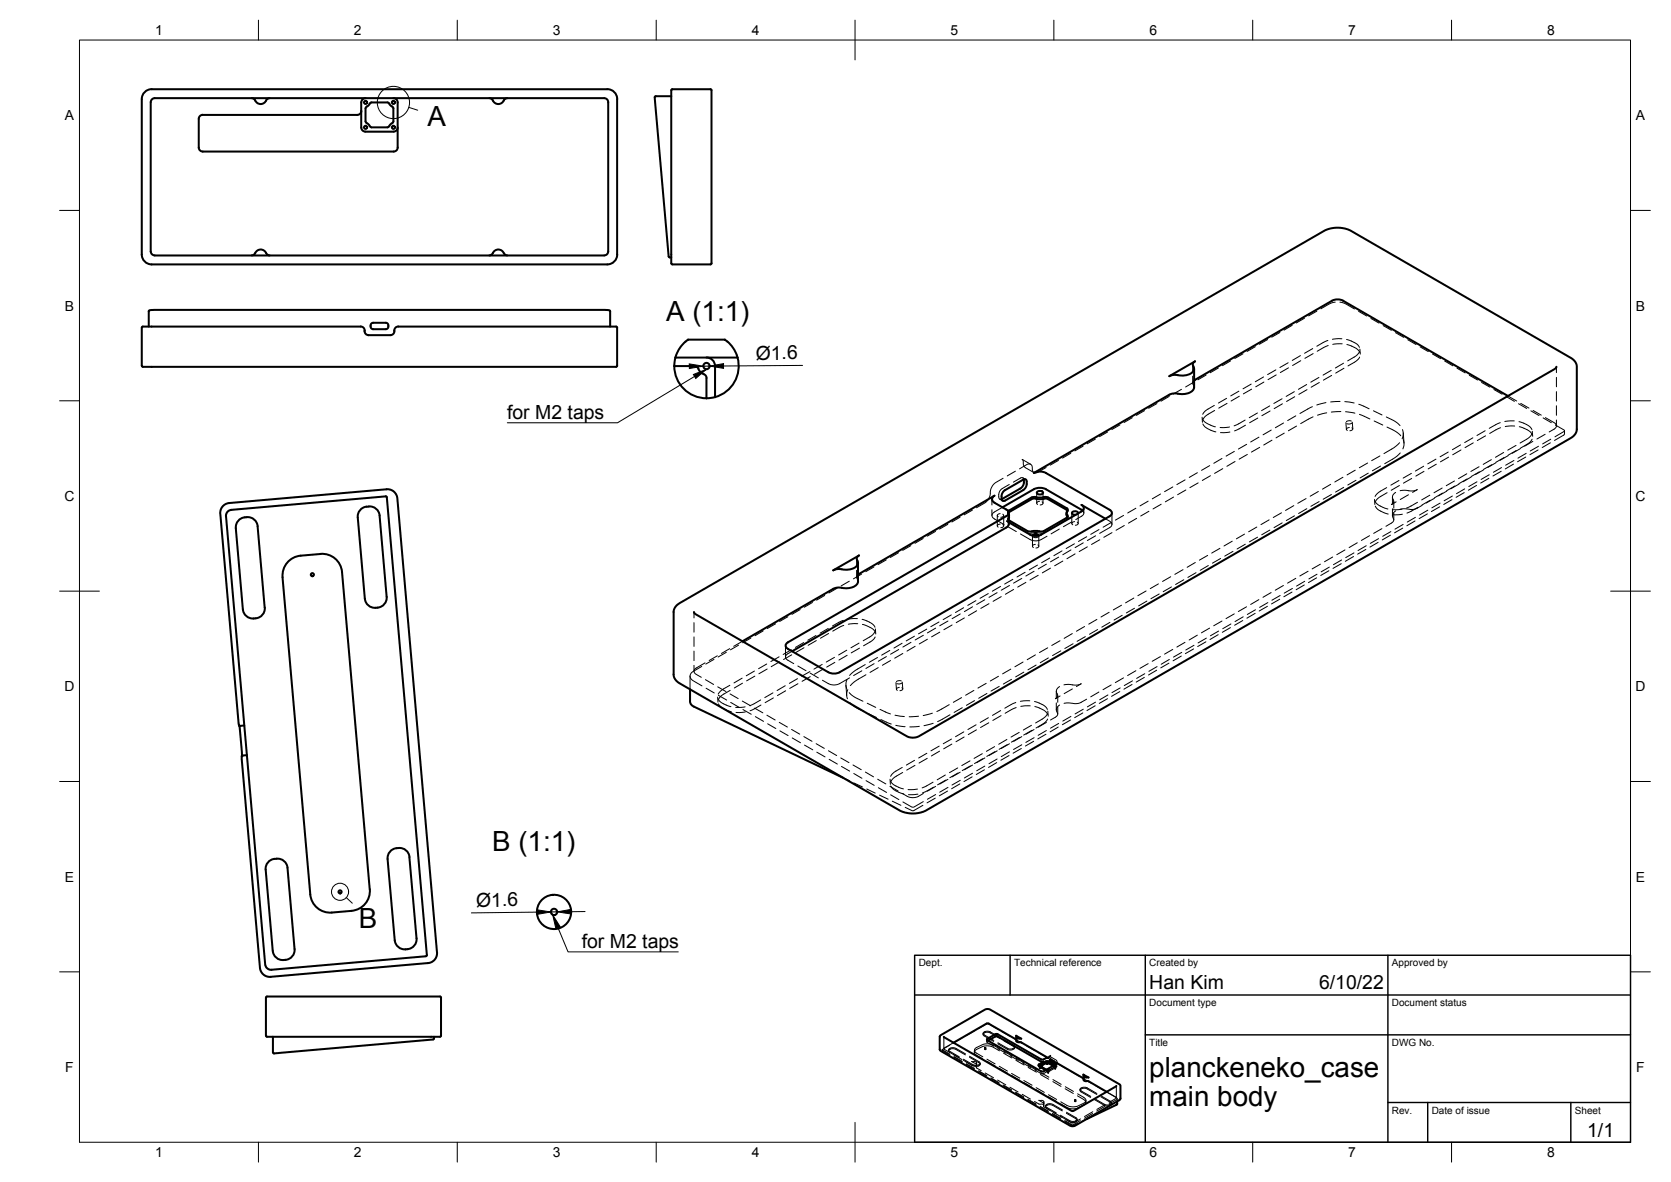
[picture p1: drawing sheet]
<svg xmlns="http://www.w3.org/2000/svg" width="420mm" height="297mm" viewBox="0 0 420 297" stroke-linecap="round" stroke-linejoin="round" font-family="sans-serif">
<defs><g id="words">
<g font-size="7">
<text x="107.5" y="31.7">A</text>
<text x="167.5" y="80.7">A (1:1)</text>
<text x="123.7" y="213.9">B (1:1)</text>
<text x="90.2" y="233.2">B</text>
<text x="289" y="270.6">planckeneko_case</text>
<text x="289" y="278.1">main body</text>
</g>
<g font-size="4.9">
<text x="190" y="90.4">Ø1.6</text>
<text x="127.5" y="105.3">for M2 taps</text>
<text x="119.7" y="227.9" transform="rotate(-1 119.7 227.9)">Ø1.6</text>
<text x="146.3" y="238.2">for M2 taps</text>
<text x="289" y="248.5">Han Kim</text>
<text x="331.7" y="248.5">6/10/22</text>
<text x="399.1" y="285.7">1/1</text>
</g>
<g font-size="3.5">
<text x="39" y="8.8">1</text>
<text x="89" y="8.8">2</text>
<text x="139" y="8.8">3</text>
<text x="189" y="8.8">4</text>
<text x="239" y="8.8">5</text>
<text x="289" y="8.8">6</text>
<text x="339" y="8.8">7</text>
<text x="389" y="8.8">8</text>
<text x="16.3" y="30.2">A</text>
<text x="411.3" y="30.2">A</text>
<text x="16.3" y="78">B</text>
<text x="411.3" y="78">B</text>
<text x="16.2" y="125.9">C</text>
<text x="411.2" y="125.9">C</text>
<text x="16.2" y="173.7">D</text>
<text x="411.2" y="173.7">D</text>
<text x="16.3" y="221.6">E</text>
<text x="411.3" y="221.6">E</text>
<text x="16.4" y="269.4">F</text>
<text x="411.4" y="269.4">F</text>
<text x="39" y="290.8">1</text>
<text x="89" y="290.8">2</text>
<text x="139" y="290.8">3</text>
<text x="189" y="290.8">4</text>
<text x="239" y="290.8">5</text>
<text x="289" y="290.8">6</text>
<text x="339" y="290.8">7</text>
<text x="389" y="290.8">8</text>
</g>
<g font-size="2.5">
<text x="231" y="242.9">Dept.</text>
<text x="255" y="242.9">Technical reference</text>
<text x="289" y="242.9">Created by</text>
<text x="350" y="242.9">Approved by</text>
<text x="289" y="252.8">Document type</text>
<text x="350" y="252.8">Document status</text>
<text x="289" y="262.9">Title</text>
<text x="350" y="262.9">DWG No.</text>
<text x="350" y="279.9">Rev.</text>
<text x="360" y="279.9">Date of issue</text>
<text x="396" y="279.9">Sheet</text>
</g>
</g></defs>
<!-- layer: Hidden -->
<g fill="none" stroke="#000" stroke-width=".25">
<path d="M328 80l-2.1 1.2M331.1 78.2l-2.1 1.2M335.7 75.9l-1.1 .3-2.5 1.4M336.9 75.9l1.2 .3 2.5 1.4M341.6 78.2l2.1 1.2M294 99.6l-2.1 1.2M297.1 97.8l-2.1 1.2M299.9 91.6v1.8M299.9 94.5v1.8M300.2 96l-2.1 1.2M300.2 95.6l-.3 .7 .3 1M303.3 94.3l-2.1 1.1"/>
<path d="M306.3 92.5l-2 1.2M309.4 90.7l-2 1.2M311.5 98.3l-2 1.2M311.6 99.6l-2.1 1.2M312.5 88.9l-2 1.2M314.6 96.5l-2.1 1.2M314.7 97.8l-2.1 1.2M315.6 87.1l-2 1.2M317.7 94.7l-2.1 1.2M317.8 96l-2.1 1.2M318.7 85.3l-2 1.2M320.8 92.9l-2.1 1.2"/>
<path d="M320.9 94.2l-2.1 1.2M321.8 83.6l-2 1.1M323.9 91.2l-2.1 1.2M324 92.4l-2.1 1.2M324.9 81.8l-2 1.2M325.5 98.4l-2.1 1.2M325.5 99.7l-2 1.2M327 89.4l-2.1 1.2M327.1 90.6l-2.1 1.2M328.5 96.6l-2 1.2M328.6 97.9l-2 1.2M330.1 87.6l-2.1 1.2"/>
<path d="M330.2 88.9l-2.1 1.2M331.6 94.9l-2 1.1M331.7 96.1l-2 1.2M333.9 85.6l-2.8 1.4M334 86.8l-2.8 1.5M334.7 93.1l-2 1.2M334.8 94.3l-2 1.2M337.4 85.1l-2.4 .2M337.5 86.4l-2.4 .1M337.8 91.3l-2 1.2M337.9 92.5l-2 1.3M338.6 85.3a5.1 5.1 0 0 1 3.2 2"/>
<path d="M338.7 86.6a5.2 5.2 0 0 1 3.2 2M341.8 88.5l-.9 1-2 1.2M341.9 89.7l-.9 1.1-2.1 1.2M341.9 87.7l.1 1.3M344.7 80l2.1 1.2M347.8 81.8l2.1 1.2M350.9 83.6l2.1 1.2M354 85.4l2 1.2M357.1 87.2l2 1.2M360.2 88.9l2 1.2M363.3 90.7l2 1.2M366.4 92.5l2 1.2"/>
<path d="M369.4 94.3l2.1 1.2M372.5 96.1l2.1 1.2M375.6 97.9l2.1 1.2M378.7 99.7l2.1 1.2M379.2 99.5l2.2 1.3M391.4 92.2v1.4M391.4 94.8v2.4M391.4 98.4v2.4M255.3 118.4l-2 1.2M259.1 116.7l-2.1-1.2 .2 .2 .1 1 .3 .6 2.4 1.5M263 117.5l-2 1.2a.92 .92 0 0 1-1.1 0 .92 .92 0 0 1-.3-1.1 .87 .87 0 0 0-.5-.9 .87 .87 0 0 0-1 .1l-1.8 1M266.1 115.7l-2 1.2"/>
<path d="M269.2 113.9l-2 1.2M272.3 112.1l-2 1.2M275.4 110.3l-2.1 1.2M278.5 108.5l-2 1.2M281.6 106.8l-2.1 1.2M284.7 105l-2.1 1.2M287.8 103.2l-2.1 1.2M290.9 101.4l-2.1 1.2M301.1 118.8l-2.1 1.2M302.3 104.8v1.3M302.4 105.3a4.5 4.5 0 0 0 3.2 2M302.5 106.5a4.5 4.5 0 0 0 3.2 2"/>
<path d="M304.2 117l-2.1 1.2M304.4 119.6l-2.1 1.1M305.3 101.9l-2 1.2-.9 1M305.4 103.2l-2.3 1.4-.6 .8M307.3 115.2l-2.1 1.2M307.4 117.8l-2 1.2M308.4 100.1l-2 1.2M308.5 101.4l-2 1.2M309.2 107.3l-2.4 .1M309.2 108.6l-2.3 .1M310.4 113.4l-2.1 1.2M310.5 116l-2 1.2"/>
<path d="M313.1 105.6l-2.8 1.4M313.2 106.9l-2.8 1.4M313.5 111.7l-2.1 1.1M313.6 114.2l-2 1.2M316.2 103.8l-2.1 1.2M316.3 105.1l-2.1 1.1M316.5 109.9l-2 1.2M316.7 112.4l-2 1.2M319.3 102l-2.1 1.2M319.4 103.3l-2.1 1.2M319.6 108.1l-2 1.2M319.8 110.6l-2 1.2"/>
<path d="M322.4 100.2l-2.1 1.2M322.5 101.5l-2.1 1.2M322.7 106.3l-2 1.2M322.9 108.8l-2.1 1.2M325.8 104.5l-2 1.2M326 107.1l-2 1.2M330 102.2l-3.1 1.7M330.2 104.8l-3.2 1.7M333.4 101.2l-2.3 .6M333.6 103.7l-2.3 .6M337 100.9l-2.4 .1M337.1 103.4l-2.3 .2"/>
<path d="M337.7 119.9l-2.1 1.2M338.1 100.9l2.4 .4M338.3 103.5l2.4 .3M338.4 106.2l.1 1.7M339.3 107.4l-.4 .1a.34 .34 0 0 0-.4 .3 .34 .34 0 0 0 .3 .4M339.8 105.8l-.5-.1-.8 .3M339.9 106.3l-.6 .3-.7-.1M339.9 107.5a.4 .4 0 0 1 .2 .5 .4 .4 0 0 1-.5 .2l-.2 .1M340 106.1l.1 1.7M340.8 118.2l-2.1 1.1M341.7 101.6l2.6 1.1M341.8 104.1l2.6 1.2"/>
<path d="M343.9 116.4l-2.1 1.1M344 118.9l-2 1.2M345.3 103.2l2.2 1.1M345.5 105.8l2.2 1M347 114.6l-2.1 1.2M347.1 117.1l-2 1.2M348.6 104.8l1.9 .9 1.5 1.2M348.7 107.3l2 1 1.5 1.2M351.9 111.3l-1.4 1.2-2.5 1.5M352.1 113.8l-1.4 1.2-2.5 1.5M352.6 108l.2 1-.2 1.3M352.8 110.5l.2 1.1-.3 1.2"/>
<path d="M352.8 108.8l.2 2.5M354.9 119l-2.1 1.1M358 117.2l-2.1 1.2M358.1 118.5l-2.1 1.1M361.1 115.4l-2.1 1.2M361.1 116.7l-2 1.1M364.2 113.6l-2.1 1.2M364.2 114.9l-2 1.2M367.2 111.8l-2 1.2M367.3 113.1l-2 1.2M368.8 119.1l-2.1 1.2M370 119.9l-2.1 1.2"/>
<path d="M370.3 110l-2 1.2M370.4 111.3l-2 1.2M371.9 117.3l-2.1 1.2M372 118.6l-2.1 1.1M373 118.1l-2 1.2M373.4 108.3l-2 1.1M373.5 109.5l-2 1.2M374.5 119.3l-2.1 1.2M375 115.5l-2.1 1.2M375.1 116.8l-2.1 1.2M376.1 116.3l-2 1.2M377.2 106.2l-2.7 1.4"/>
<path d="M377.3 107.5l-2.7 1.4M377.5 118.4l-2.1 1.2M377.5 117.5l-2 1.2M378.1 113.7l-2.1 1.2M378.2 115l-2.1 1.2M379.2 114.5l-2 1.2M380.6 116.6l-2.1 1.2M380.7 115.7l-2.1 1.2M380.7 105.8l-2.3 .1M380.9 107.1l-2.4 .1M381.2 111.9l-2.1 1.2M381.3 113.2l-2.1 1.2"/>
<path d="M381.8 101.5l2.1 1.1M381.9 106a5 5 0 0 1 3.3 2M382 107.2a5 5 0 0 1 3.3 2M382.3 112.7l-2 1.2M382.4 101.4l2.1 1.2M383.6 114.9l-2 1.1M383.8 113.9l-2.1 1.2M384.9 103.2l2.1 1.2M385.1 109.1l-.9 1.1-2 1.1M385.2 110.4l-.5 .8-2.4 1.4M385.3 108.4l.1 1.3M385.4 110.9l-2.1 1.2"/>
<path d="M385.5 103.2l2 1.1M386.7 113.1l-2 1.2M386.8 112.1l-2 1.2M388 105l2.1 1.2M388.5 109.1l-2.1 1.2M388.6 105l2.2 1.2a.87 .87 0 0 1 .6 .8 .87 .87 0 0 1-.6 .9l-1.3 .6M389.8 111.3l-2 1.2M389.9 110.4l-2 1.2M391.1 106.8l2.3 1.5-2.4 1.5M391.4 102v2.4M391.4 105.5v1.5M393.4 108.3l-.2 1-2.3 1.4"/>
<path d="M225.9 138.9l-2 1.2M229 137.1l-2 1.2M232.1 135.3l-2 1.2M235.2 133.5l-2 1.2M238.3 131.8l-2.1 1.2M241.4 130l-2.1 1.2M244.5 128.2l-2.1 1.2M249.4 125.5v1.4M249.4 128.1v1.4M250.8 129.5v2.7M251.4 125.4l.7 .5M251.5 129.1h-.2a.41 .41 0 0 0-.5 .3 .41 .41 0 0 0 .2 .5"/>
<path d="M251.5 131.7h-.2a.4 .4 0 0 0-.5 .3 .4 .4 0 0 0 .2 .5M252.1 127.5l-2.1 1.2a.93 .93 0 0 0-.6 .8 .93 .93 0 0 0 .6 .9l2.5 1.4M252.1 129.2a.46 .46 0 0 1 .2 .6 .46 .46 0 0 1-.6 .2M252.1 131.8a.46 .46 0 0 1 .2 .6 .46 .46 0 0 1-.6 .2M252.2 120.2l-1.8 1a3.6 3.6 0 0 0-1.5 3.4l-.4 .9-.7 .7-2.3 1.4M252.4 129.5v2.7M253.4 128.7v.4M253.4 130.4v.4M253.5 128.5l-.1 .3 .2 .4M253.5 132.4l2 1.2M253.6 128.8a.6 .6 0 0 0 .1 1v.1M253.6 129.9a.48 .48 0 0 0 0 .8"/>
<path d="M253.6 131.3l-.6-.4 .6 .8M253.6 130.3a.49 .49 0 0 0-.2 .4 .49 .49 0 0 0 .3 .5l1.8 1M253.8 121.8l-2.1 1.2a2.23 2.23 0 0 0-.5 2.2l.2 .3h.4M256.6 134.2l2.4 1.4a3.1 3.1 0 0 0 2.8 0l1.5-.8M257.2 120.1l.7 .4M257.4 120.5a.51 .51 0 0 0-.3-.5 .51 .51 0 0 0-.5 .1l-1.8 1.1M259.6 134.6a.87 .87 0 0 0 .8 .5 .87 .87 0 0 0 .8-.5M259.6 134.6v2.7M260.3 136.8h-.2a.41 .41 0 0 0-.5 .3 .41 .41 0 0 0 .2 .5M260.7 123.8v2.6M261 136.9a.46 .46 0 0 1 .1 .7 .46 .46 0 0 1-.6 .1M261.2 134.6v2.7"/>
<path d="M261.4 126l-.4 .1a.36 .36 0 0 0-.3 .2 .36 .36 0 0 0 .2 .5M262 126.1a.46 .46 0 0 1 .2 .6 .46 .46 0 0 1-.7 .2M262.3 123.8v2.6M264.8 132.5l-2.7 1.5-1.5-.2-1.9 .2-2.2-1.2M266.4 133l-2.1 1.2M267 138.4l-2 1.2M268.4 129.9l-.1 .6-2.4 1.4M268.4 128.3l.1 .3-.3 .7M268.5 128.1v.4M268.5 129.7v.4M269.3 138.2l-2.1 1.2M269.5 131.2l-2.1 1.2"/>
<path d="M269.5 128.9v2.6M270.2 136.7l-2.1 1.1M270.2 131.1h-.2a.41 .41 0 0 0-.4 .3 .41 .41 0 0 0 .1 .5M270.3 139.2l-2 1.2M270.9 131.2a.46 .46 0 0 1 .1 .6 .46 .46 0 0 1-.6 .2M271.1 129l-.7 .4M271.1 128.9v2.6M272.2 128.3l.3 .7-.1 .4-1.9 1.2M272.4 136.4l-2.1 1.2M272.5 127.7v1.2M273.2 134.9l-2 1.2M273.4 137.4l-2 1.2"/>
<path d="M275.5 134.6l-2.1 1.2M276.3 133.1l-2 1.2M276.5 135.6l-2.1 1.2M277.9 130.4a2.67 2.67 0 0 1 1.6 1.2v.4l-.2 .4-2.8 1.6M279.4 131.3l-2 1.2M279.6 128.9v2.9M279.6 133.8l-2.1 1.2M282.5 129.5l-2 1.2M282.7 132.1l-2.1 1.2M285.6 127.7l-2.1 1.2M285.8 130.3l-2.1 1.2M288.7 125.9l-2.1 1.2"/>
<path d="M288.9 128.5l-2.1 1.2M291.8 124.1l-2.1 1.3M292 126.7l-2.1 1.2M294.9 122.4l-2.1 1.2M295.1 124.9l-2.1 1.2M298 120.6l-2.1 1.2M298.2 123.1l-2.1 1.2M301.3 121.4l-2.1 1.1M303.7 139.6l-2.1 1.2M306.7 137.8l-2 1.2M309.8 136l-2 1.2M310 138.6l-2 1.1"/>
<path d="M312.9 134.2l-2 1.2M313.1 136.8l-2.1 1.2M316 132.4l-2 1.2M316.2 135l-2 1.2M319.1 130.6l-2 1.2M319.3 133.2l-2.1 1.2M322.2 128.9l-2.1 1.2M322.4 131.4l-2.1 1.2M325.3 127.1l-2.1 1.2M325.5 129.6l-2.1 1.2M328.4 125.3l-2.1 1.2M328.6 127.8l-2.1 1.2"/>
<path d="M331.5 123.5l-2.1 1.2M331.7 126.1l-2.1 1.1M334.6 121.7l-2.1 1.2M334.8 124.3l-2.1 1.2M335.1 140l-2.1 1.2M337.9 122.5l-2.1 1.2M338.2 138.2l-2.1 1.2M340.3 139.9l-2 1.2M340.4 138.9l-2 1.2M341 120.7l-2.1 1.2M341.3 136.4l-2.1 1.2M343.4 138.1l-2 1.2"/>
<path d="M343.5 137.1l-2 1.3M344.4 134.6l-2.1 1.2M345.6 125.5l.1 1.3M345.7 125.9a4.5 4.5 0 0 0 3.3 2M345.8 127.2a4.5 4.5 0 0 0 3.3 2M346.5 136.3l-2 1.2M346.6 135.4l-2 1.2M347.5 132.8l-2.1 1.2M348.7 122.5l-2 1.2-.9 1.1M348.8 123.8l-2 1.2-.9 1M349.6 134.5l-2 1.2M349.7 133.6l-2 1.2"/>
<path d="M350.1 124.9v1.8M350.1 127.9v1.7M350.5 126v1.7M350.5 128.9v1.7M350.9 123.7a1.44 1.44 0 0 0-.4 2.3l-.2 .4-.4 .4 1.1-.7M350.9 128.4a1.45 1.45 0 0 0-.4 2.2l-.4 .7-1.6 1M351.8 120.7l-2.1 1.2M351.9 122l-2.1 1.2M352 123.3l1.2-.1a4.5 4.5 0 0 0 3.1-.2l-1.1 .7M352.5 128l-2.4 .1M352.6 129.2l-2.4 .2M352.7 132.7l-2.1 1.2"/>
<path d="M352.8 131.8l-2 1.2M354.1 124.3l-2 1.2M355 120.2l-2.1 1.2M355.8 130.9l-2.1 1.2M355.9 130l-2.1 1.2M356.4 126.2l-2.7 1.5M356.5 127.5l-2.7 1.4M357.6 127l-1.3 .7a4.5 4.5 0 0 1-3.1 .2l-1.2 .1M358.9 129.1l-2.1 1.2M359 128.2l-2.1 1.2M359.5 124.4l-2 1.2M359.6 125.7l-2.1 1.2"/>
<path d="M360.7 125.2l-2.1 1.2M362 127.4l-2.1 1.2M362.1 126.4l-2.1 1.2M362.6 122.6l-2 1.2M362.7 123.9l-2 1.2M363.8 123.4l-2.1 1.2M365.1 125.6l-2.1 1.2M365.2 124.7l-2.1 1.1M365.7 120.9l-2.1 1.2M365.8 122.1l-2.1 1.2M366.9 121.7l-2.1 1.1M368.2 123.8l-2.1 1.2"/>
<path d="M368.3 122.9l-2.1 1.2M368.9 120.4l-2.1 1.1M371.3 122l-2.1 1.2M371.4 121.1l-2.1 1.2M374.4 120.2l-2.1 1.2M174.5 153.8v1.5M174.5 156.5v2.4M191.9 158.5l-2.1 1.3M195 156.8l-2.1 1.2M198.1 155l-2.1 1.2M201.2 153.2l-2.1 1.2M204.3 151.4l-2.1 1.2"/>
<path d="M205.2 159.7l-2.1 1.2M207.4 149.6l-2.1 1.2M208.3 157.9l-2.1 1.2M208.3 159.2l-2 1.2M210.5 147.8l-2.1 1.2M212.1 155.9l-2.8 1.4M212.2 157.2l-2.8 1.4M213.6 146.1l-2.1 1.1M215.4 140.4v1.7M215.4 143.3v1.8M215.6 155.5l-2.4 .1M215.7 156.7l-2.4 .2"/>
<path d="M215.7 144.4l-.3 .6 .3 1.1M216.7 144.3l-2.1 1.2M216.8 155.6a5 5 0 0 1 3.2 2M216.9 156.9a5.2 5.2 0 0 1 3.2 2M219.8 142.5l-2.1 1.2M220 158.8l-.9 1-2.1 1.2M220.1 158.1l.1 1.2M222.8 140.7l-2 1.2M229.9 159.9l-2 1.2M232.2 159.6l-2.1 1.2M233 158.1l-2.1 1.2M235.3 157.8l-2.1 1.3"/>
<path d="M236.1 156.3l-2.1 1.2M236.3 158.9l-2.1 1.1M238.4 156.1l-2.1 1.2M239.2 154.5l-2 1.2M239.4 157.1l-2.1 1.1M241.4 154.3l-2 1.2M242.3 152.7l-2.1 1.2M242.5 155.3l-2.1 1.2M244.5 152.5l-2 1.2M245.4 150.9l-2.1 1.2M245.6 153.5l-2.1 1.2M247.6 150.7l-2 1.2"/>
<path d="M248.5 149.2l-2.1 1.2M248.7 151.7l-2.1 1.2M250.7 148.9l-2 1.2M251.6 147.4l-2.1 1.2M251.8 149.9l-2.1 1.2M253.8 147.1l-2 1.2M254.7 145.6l-2.1 1.2M254.9 148.1l-2.1 1.2M256.9 145.4l-2.1 1.1M257.8 143.8l-2.1 1.2M258 146.4l-2.1 1.1M260 143.6l-2.1 1.2"/>
<path d="M260.9 142l-2.1 1.2M261 144.6l-2 1.2M263.1 141.8l-2.1 1.2M263.9 140.2l-2 1.2M264.1 142.8l-2 1.2M266.2 140l-2.1 1.2M267.2 141l-2 1.2M269.6 159.2l-2 1.2M272.7 157.4l-2 1.2M272.9 160l-2.1 1.2M275.8 155.7l-2.1 1.2M276 158.2l-2.1 1.2"/>
<path d="M278.9 153.9l-2.1 1.2M279.1 156.4l-2.1 1.2M282 152.1l-2.1 1.2M282.2 154.6l-2.1 1.2M285.1 150.3l-2.1 1.2M285.3 152.9l-2.1 1.1M288.2 148.5l-2.1 1.2M288.4 151.1l-2.1 1.2M291.3 146.7l-2.1 1.2M291.5 149.3l-2.1 1.2M294.4 144.9l-2.1 1.2M294.6 147.5l-2.1 1.2"/>
<path d="M297.5 143.2l-2.1 1.1M297.6 145.7l-2 1.2M300.5 141.4l-2 1.2M300.7 143.9l-2 1.2M301.1 159.6l-2.1 1.2M303.8 142.1l-2 1.2M304.1 157.8l-2 1.2M306.3 159.5l-2.1 1.2M306.4 158.6l-2 1.2M306.9 140.3l-2 1.2M307.3 156.1l-2.1 1.2M309.4 157.7l-2.1 1.2"/>
<path d="M309.5 156.8l-2.1 1.2M310.3 154.3l-2 1.2M312.5 155.9l-2.1 1.2M312.6 155l-2.1 1.2M313.4 152.5l-2 1.2M315.6 154.1l-2.1 1.2M315.7 153.2l-2.1 1.2M316.5 150.7l-2 1.2M318.7 152.4l-2.1 1.2M318.8 151.4l-2.1 1.2M319.6 148.9l-2 1.2M321.8 150.6l-2.1 1.2"/>
<path d="M321.9 149.7l-2.1 1.1M322.7 147.1l-2 1.2M324.9 148.8l-2.1 1.2M325 147.9l-2.1 1.2M325.8 145.3l-2.1 1.2M328 147l-2.1 1.2M328.1 146.1l-2.1 1.2M328.9 143.6l-2.1 1.1M331 145.2l-2 1.2M331.2 144.3l-2.1 1.2M332 141.8l-2.1 1.2M334.1 143.4l-2 1.2"/>
<path d="M334.2 142.5l-2 1.2M337.2 141.7l-2 1.1M337.3 140.7l-2 1.2M173.5 169.9v3.3M174.5 160v2.4M174.5 163.6v2.4M174.5 167.2v1.5M176.4 167.5l-2 1.2a1.29 1.29 0 0 0-.9 1.2 1.29 1.29 0 0 0 .9 1.2l2.1 1.3M177.3 166.6l-2.2 1.3a.85 .85 0 0 0-.6 .8 .85 .85 0 0 0 .6 .8l1.2 .7M177.4 170.8l2 1.2M177.5 173l2.1 1.1M179.5 165.7l-2 1.2"/>
<path d="M180.4 164.8l-2.1 1.2M180.4 175.2l.1 1.3M180.5 172.6l2 1.2M180.6 175.6a4.5 4.5 0 0 0 3.2 2M180.6 176.9a4.5 4.5 0 0 0 3.3 2M180.6 174.7l2.1 1.2M182.6 163.9l-2 1.2M183.5 163l-2.1 1.2M183.5 172.2l-2 1.2-.9 1M183.6 174.4l2 1.2M183.6 173.5l-2 1.2-.9 1M183.7 176.5l2.1 1.2"/>
<path d="M185.7 162.1l-2 1.2M186.6 170.4l-2 1.2M186.6 176.2l2.1 1.2M186.7 171.7l-2.1 1.2M186.7 161.1l-2.2 1.3M186.8 178.3l2.1 1.2M187.3 177.6l-2.3 .2M187.4 178.9l-2.3 .1M188.8 160.3l-2 1.2M189.7 168.6l-2.1 1.2M189.7 178l2.1 1.1M189.8 169.9l-2.1 1.2"/>
<path d="M191.3 175.9l-2.8 1.4M191.3 177.2l-2.7 1.4M192.8 166.9l-2.1 1.1M192.8 179.7l2.1 1.2M192.9 168.1l-2.1 1.2M194.4 174.1l-2.1 1.2M194.5 175.4l-2.1 1.2M195.9 165.1l-2.1 1.2M196 166.3l-2.1 1.2M197.4 172.3l-2 1.2M197.5 162.2v2.9M197.5 173.6l-2 1.2"/>
<path d="M199 163.3l-2.1 1.2M199.1 164.6l-2.1 1.1M199.2 163.7a2.45 2.45 0 0 0-1.7 1.2v.4l.3 .4 1.8 1.1M200.5 170.5l-2 1.2M200.6 167.4l2.1 1.2M200.6 171.8l-2 1.2M202.1 161.5l-2.1 1.2M202.2 162.8l-2.1 1.2M203.6 168.8l-2 1.2M203.7 169.1l2.1 1.3M203.7 170l-2 1.2M205.3 161l-2.1 1.2"/>
<path d="M206.7 167l-2 1.2M206.8 168.2l-2 1.2M209.8 165.2l-2 1.2M209.9 166.5l-2 1.1M212.7 172.2l.2 2.6M212.9 163.4l-2 1.2M213 170.7l-.3 .8 .2 1.5M213 164.7l-2.1 1.2M213.2 173.3l-.3 1.2 .2 1.1M213.5 174.1l1.5 1.2 2 .9M213.6 170.4l-2.5 1.4a3.1 3.1 0 0 1-2.8 0l-1.5-.9M213.7 176.6l1.5 1.2 2 1"/>
<path d="M216 161.6l-2 1.2M216.1 162.9l-2.1 1.2M216.7 168.6l-2.1 1.2M217.6 167l-2.6 1.5-1.4 1.2M217.7 169.6l-2.5 1.5-1.4 1.2M218.1 176.7l2.1 1.1M218.2 179.3l2.2 1M219.8 166.8l-2.1 1.2M220 160.1l-.9 1-2 1.2M220.6 165.2l-2 1.2M220.8 167.8l-2 1.2M221.3 178.3l2.6 1.1"/>
<path d="M222.9 165l-2.1 1.2M223.7 163.5l-2 1.1M223.9 166l-2 1.2M225 179.7l2.4 .4M225.3 171.5l.1 1.7M226 163.2l-2.1 1.2M226.1 172.7l-.3 .1a.34 .34 0 0 0-.4 .3 .34 .34 0 0 0 .2 .4M226.6 171.1l-.4-.1-.8 .3M226.8 172.8a.4 .4 0 0 1 .1 .6 .4 .4 0 0 1-.5 .2h-.1M226.8 171.6l-.6 .3-.7-.1M226.8 161.7l-2 1.2M226.9 171.4l.1 1.7"/>
<path d="M227 164.2l-2 1.2M229.1 161.4l-2.1 1.2M230.1 162.4l-2.1 1.2M231 180l-2.4 .1M233.2 160.6l-2.1 1.2M234.4 179.2l-2.3 .6M238.7 177.1l-3.1 1.7M238.9 179.6l-3.1 1.7M241.8 175.3l-2.1 1.2M242 177.8l-2.1 1.2M244.9 173.5l-2.1 1.2M245 176.1l-2 1.2"/>
<path d="M248 171.7l-2.1 1.2M248.2 174.3l-2.1 1.2M251.1 170l-2.1 1.1M251.2 172.5l-2 1.2M251.6 178.6l-2 1.2M251.7 179.8l-2.1 1.2M254.1 168.2l-2 1.1M254.3 170.7l-2 1.2M255.4 176.5l-2.8 1.5M255.5 177.8l-2.8 1.4M257.2 166.4l-2 1.2M257.4 168.9l-2 1.2"/>
<path d="M258.9 176.1l-2.3 .1M259 177.4l-2.3 .1M260.1 176.3a5 5 0 0 1 3.3 2M260.2 177.6a5.1 5.1 0 0 1 3.3 2M260.3 164.6l-2 1.2M260.5 167.1l-2 1.2M263.3 179.4l-.9 1.1-2 1.2M263.4 162.8l-2 1.2M263.5 178.7l.1 1.3M263.6 165.3l-2 1.2M265.6 173.7v1.8M265.6 176.6v1.8"/>
<path d="M266 174.8v1.7M266 177.7v1.7M266.4 177.2a1.43 1.43 0 0 0-.4 2.2l-.4 .7-1.5 .8M266.4 172.5a1.41 1.41 0 0 0-.4 2.3l-.2 .4-.4 .4 1.2-.7M266.5 161l-2 1.2M266.7 163.6l-2.1 1.1M267.5 172.1l1.2-.1a4.6 4.6 0 0 0 3.1-.2l-1.1 .7M269.6 173.1l-2 1.2M269.8 161.8l-2.1 1.2M272.3 179.2l-2.1 1.1M272.4 178.2l-2.1 1.2M273.2 175.7l-1.4 .8a4.6 4.6 0 0 1-3.1 .1l-1.2 .1"/>
<path d="M275.4 177.4l-2.1 1.2M275.5 176.5l-2.1 1.1M276.3 173.9l-2 1.2M278.5 175.6l-2.1 1.2M278.6 174.7l-2.1 1.2M279.4 172.1l-2.1 1.2M281.6 173.8l-2.1 1.2M281.7 172.9l-2.1 1.2M282.5 170.4l-2.1 1.1M284.6 172l-2 1.2M284.8 171.1l-2.1 1.2M285.6 168.6l-2.1 1.2"/>
<path d="M287.7 170.2l-2 1.2M287.8 169.3l-2 1.2M288.7 166.8l-2.1 1.2M290.8 168.4l-2 1.2M290.9 167.5l-2 1.2M291.8 165l-2.1 1.2M293.9 166.7l-2 1.1M294 165.7l-2 1.2M294.9 163.2l-2.1 1.2M297 164.9l-2 1.2M297.1 163.9l-2 1.2M298 161.4l-2.1 1.2"/>
<path d="M300.1 163.1l-2.1 1.2M300.2 162.2l-2 1.2M303.2 161.3l-2.1 1.2M303.3 160.4l-2.1 1.2M189.9 180.1l2.1 1.2M193 181.9l2.1 1.2M195.9 181.5l2.1 1.2M196.1 183.7l2.1 1.2M199 183.3l2.1 1.2M199.2 185.4l2.1 1.3M202.1 185.1l2.1 1.2M202.3 187.2l2.1 1.2"/>
<path d="M205.2 186.9l2.1 1.2M205.4 189l2.1 1.2M208.3 188.7l2.1 1.2M208.5 190.8l2 1.2M211.4 190.5l2.1 1.2M211.6 192.6l2 1.2M211.9 195.4l1.7 .8M214.5 192.2l2.1 1.2M214.7 194.4l2 1.2M214.7 196.8l2.2 1M217.6 194l2 1.2M217.8 196.2l2 1.2"/>
<path d="M217.9 198.3l2.2 1M220.7 195.8l2 1.2M220.9 198l2 1.1M221.1 199.8l2.2 1M221.5 180.8l2.6 1.2M223.8 197.6l2 1.2M223.8 195.8l.1 1.3M223.9 196.2a4.4 4.4 0 0 0 3.3 2.1M223.9 199.7l2.1 1.2M224 197.5a4.4 4.4 0 0 0 3.2 2M225.2 182.3l2.4 .3M226.9 192.9l-2 1.1-1 1.1"/>
<path d="M226.9 199.4l1.2 .7a3.1 3.1 0 0 0 2.8 0l1.3-.7M227 194.1l-2 1.2-1 1.1M230 191.1l-2.1 1.2M230.1 192.3l-2.1 1.2M230.7 198.3l-2.4 .1M230.8 199.6l-2.4 .1M231.2 182.5l-2.4 .2M233 189.3l-2 1.2M233.2 190.6l-2.1 1.2M234.6 196.6l-2.7 1.4M234.6 181.8l-2.3 .6M234.7 197.8l-2.8 1.5"/>
<path d="M235.3 197.6l-2.1 1.2M235.3 199.7l-2.1 1.2M236.2 187.5l-2.1 1.2M236.2 188.8l-2 1.2M237.7 194.8l-2.1 1.2M237.8 196l-2.1 1.2M238.3 198.8l-2.1 1.2M238.4 195.8l-2.1 1.2M238.4 197.9l-2.1 1.2M239.2 185.7l-2 1.2M239.3 187l-2 1.2M240.8 193l-2.1 1.2"/>
<path d="M240.9 194.3l-2.1 1.1M241.3 197l-2 1.2M241.4 194l-2 1.2M241.4 196.1l-2 1.2M242.3 183.9l-2 1.2M242.4 185.2l-2 1.2M243.9 191.2l-2.1 1.2M244 192.5l-2.1 1.2M244.4 195.2l-2 1.2M244.5 192.3l-2 1.1M244.5 194.3l-2 1.2M245.4 182.1l-2 1.2"/>
<path d="M245.5 183.4l-2 1.2M247 189.4l-2.1 1.2M247.1 190.7l-2.1 1.2M247.5 193.4l-2 1.2M247.6 192.5l-2 1.2M247.6 190.5l-2 1.2M248.5 180.4l-2 1.2M248.6 181.6l-2.1 1.2M250.1 187.6l-2.1 1.2M250.2 188.9l-2.1 1.2M250.6 191.7l-2 1.2M250.7 190.7l-2 1.2"/>
<path d="M250.7 188.7l-2 1.2M253.2 185.8l-2.1 1.2M253.3 187.1l-2.1 1.2M253.7 189.9l-2 1.2M253.8 188.9l-2 1.2M253.8 186.9l-2 1.2M256.3 184.1l-2.1 1.1M256.4 185.3l-2.1 1.2M256.8 188.1l-2.1 1.2M256.9 185.1l-2 1.2M256.9 187.2l-2.1 1.1M259.4 182.3l-2.1 1.2"/>
<path d="M259.5 183.5l-2.1 1.2M259.9 186.3l-2.1 1.2M260 183.3l-2 1.2M260 185.4l-2.1 1.2M263 184.5l-2.1 1.2M263.1 181.6l-2.1 1.1M263.1 183.6l-2.1 1.2M263.4 180.7l-.9 1.1-2 1.2M266.1 182.7l-2.1 1.2M266.2 181.8l-2.1 1.2M269.2 180.9l-2.1 1.2M269.3 180l-2.1 1.2"/>
<path d="M224.4 201.3l2.1 1.1M232.1 202.4l-2.5 1.4-2-.9M232.2 201.5l-2.5 1.3h-.5l-2.2-1.3M235.2 200.6l-2.1 1.2M245 259.1l-2.1 1.2M246 258.5l2-1.1 .4-.1 2.5 1.4M247.2 259.7v.2M251.9 259.3l2.1 1.1M236.9 263.8v.2l1.9 1.1M237.3 260.5v3M238.5 263.8v.3M238.8 264.5a.46 .46 0 0 1-.3-.6 .46 .46 0 0 1 .6-.3h1l2.6 1.5"/>
<path d="M238.8 262.7l-1.9 1.1 1.9 1.1M238.8 264.5l2.4 1.3M239.8 262l-2.5 1.5 1.5 1M239.8 265.1l2.1 1.2M239.9 265.5l2 1.2M239.9 265.7l2.1 1.2M241.9 260.9l-2.1 1.2M242.8 264.8l-2.6-1.4-1-.1a.5 .5 0 0 0-.6 .3 .5 .5 0 0 0 .2 .6l2.4 1.4M242.9 266.9l1.5 .8a.83 .83 0 0 1 1.1 .5l.1 .2 1.1 .7M243 267.3l2 1.2M243 267.5l2 1.2M243.8 265.4l2.4 1.4a.5 .5 0 0 1 .2 .7 .5 .5 0 0 1-.7 .2l-.9-.1-2.6-1.4"/>
<path d="M243.8 265.7l2.3 1.4a.51 .51 0 0 1 .3 .6 .51 .51 0 0 1-.7 .3l-.9-.1-2.6-1.5M244.3 266.7l.1 .1a.83 .83 0 0 1 1.1 .4l.1 .3zM245 263.9v.5M245.5 267.3v1M245.6 267.1v.9M246.1 269.1l2 1.2M246.1 269.3l2 1.2M246.5 267.2l-.1 .3M247.6 263.7h.3zM247.6 263.3l.3 .1zM247.6 263.3v.4M247.7 269.6l2.1 1.2"/>
<path d="M247.9 263.4v.3M248.1 266.7l2.1 1.2M248.1 261.2v.6M248.2 266.2l2 1.2M248.4 261.5l-.2 .2v.2l1.7 1M249.2 270.9l2 1.2M249.2 271l2 1.3M250.8 271.4l2.1 1.2M250.9 263.5l2.1 1.2M251.2 268.5l2.1 1.2M251.2 268l2.1 1.2M251.3 264.1l-1.5-.9a3.5 3.5 0 0 0-2.8-.2l-1.4 .7a.76 .76 0 0 0-.6 .8 .76 .76 0 0 0 .6 .7l1.5 .9"/>
<path d="M251.4 263.6l-1.6-.9a3.5 3.5 0 0 0-2.8-.2l-1.4 .7a.76 .76 0 0 0-.6 .8 .76 .76 0 0 0 .6 .7l1.5 .9M251.4 260.7l-2.4-1.4a1.15 1.15 0 0 0-1.8 .5l2.7 1.7M251.4 261l-2.4-1.4a1.17 1.17 0 0 0-1.8 .5l2.7 1.6M252.2 272.7l2.1 1.1M252.3 272.8l2 1.2M252.3 264.7l2.1 1.2M252.4 264.2l2 1.2M252.4 261.6l2.4 1.3a.46 .46 0 0 1 .3 .6 .46 .46 0 0 1-.5 .3h-1l-2.7-1.5M252.5 261.3l2.3 1.4a.46 .46 0 0 1 .3 .6 .46 .46 0 0 1-.5 .3h-1l-2.7-1.5M253.9 273.2l2.1 1.2M254 265.3l2.1 1.2M254.3 270.3l2.1 1.1"/>
<path d="M254.3 269.8l2.1 1.1M255 261l2.1 1.2M255.1 263.1v.2M255.3 274.5l2.1 1.1M255.4 274.6l2 1.2M255.4 266.5l2.1 1.1M255.5 265.9l2 1.2M255.5 261.2v.4M255.6 260.4v1M257 275l2.1 1.2M257.1 267.1l2 1.2M257.4 272l2.1 1.2"/>
<path d="M257.4 271.5l2.1 1.2M258.1 262.8l2.1 1.2M258.4 276.2l2.1 1.2M258.4 276.4l2.1 1.2M258.5 268.3l2.1 1.1M258.6 267.7l2 1.2M260.1 276.8l1.2 .7a.83 .83 0 0 1 1.1 .4l.1 .3 3.1 1.7M260.2 268.9l1.8 1 1.8-.9-.8-.1M260.5 273.8l2.1 1.2M260.5 273.3l2.1 1.2M261.1 267.7v.2M261.2 276.5h.1a.83 .83 0 0 1 1.1 .5l.1 .2z"/>
<path d="M261.2 264.6l2.2 1.3 .5-.5 1.6 1 .5 .9 2.2 1.4M261.5 268l-.1-.1v.5M261.5 278l2.1 1.2M261.6 278.2l2 1.2M261.6 270l2.1 1.2M261.7 269.5l2 1.2M261.7 267.9v.5M261.9 267.7v.1M261.9 268.1v.1M261.9 267.8l.1 .2M262.4 277.1v.9M262.5 276.9v.9"/>
<path d="M262.9 277.9v.2M263.1 266.9v.5M263.2 278.5a.46 .46 0 0 1-.3-.5 .46 .46 0 0 1 .6-.3l1.2 .1 2.4 1.4M263.4 269.1v.5M263.5 266.9v.5M263.6 275.6l2.1 1.2M263.6 275.1l2.1 1.2M263.7 269.1v.5M263.8 265.5l.4-.3-.1 .4-.5 .3M264.1 266.2l.1-.1 1.1 .6 .1 .5h-.2M264.2 266.1l-.2 .1M264.6 279.8l2.1 1.2"/>
<path d="M264.6 280l2.1 1.2M264.7 271.8l2.1 1.2M264.8 271.3l2 1.2M264.8 267.9h.1M264.9 267.9v.4l-1 .6h-.8l-1.2-.8M264.9 268v.1M264.9 267.8v.5l-1 .5h-.8M264.9 279.6l2.1 1.2M264.9 267.9v.1M264.9 268.2v.1M265.1 268v.6M265.2 267.6l.4 .3v.3l-2 1.1-2.4-1.2v-.3"/>
<path d="M265.3 267.2l-.1 .1M265.5 268v.6M265.7 267.2v.8M267.1 278.9l-2.3-1.4-1.3-.1a.46 .46 0 0 0-.6 .3 .46 .46 0 0 0 .3 .6l2.4 1.4M267.8 273.6l2.1 1.2M267.9 273.1l2 1.2M268.1 279.8l2.4 1.3a.51 .51 0 0 1 .2 .7 .51 .51 0 0 1-.6 .3l-1-.1-2.5-1.5M268.2 279.5l2.4 1.4a.5 .5 0 0 1 .2 .6 .5 .5 0 0 1-.7 .3l-1.1-.2-2.4-1.3M269.3 269.2l2 1.3M270.2 276.7l.3 .1zM270.2 276.4v.4M270.2 276.4l.3 .1z"/>
<path d="M270.5 276.4v.4M270.9 275.4l1.5 .9a.77 .77 0 0 1 .6 .7 .77 .77 0 0 1-.6 .8l-1.4 .6a3.5 3.5 0 0 1-2.8-.1l-1.5-.9M271 274.9l1.5 .9a.77 .77 0 0 1 .6 .7 .77 .77 0 0 1-.6 .7l-1.4 .7a3.4 3.4 0 0 1-2.9-.1l-1.5-.9M271.6 273.7l-.1 .3M272.4 271l2 1.2M272.5 271v.4M272.5 270.2v1M273 276.6v.5M274.7 279.8l-2 1.2M274.8 279.4l-2.1 1.2M275.5 272.8l2 1.2M275.8 275l-2.4-1.3a1.14 1.14 0 0 0-1.8 .5l2.6 1.6"/>
<path d="M275.8 274.8l-2.4-1.4a1.14 1.14 0 0 0-1.8 .5l2.7 1.6M276.8 275.6l2.4 1.4a.46 .46 0 0 1 .3 .6 .46 .46 0 0 1-.6 .3h-1l-2.6-1.5M276.8 275.4l2.4 1.4a.45 .45 0 0 1 .3 .5 .45 .45 0 0 1-.5 .3h-1.2l-2.5-1.5M277.8 278l-2 1.2M277.9 277.6l-2.1 1.2M278.3 274.4l2.4 1.4-.1 .2-1.7 1M278.6 274.6l2.3 1.5-.2 .3-1.9 1M279.5 277.2v.2M280.7 272.9v3M280.9 276.1v.7M267.7 281.6l1.9 1.1 2-1.1M267.7 281.8l1.9 1.1 1.3-.6"/>
<path d="M270.8 281.3v.3M271.7 281.2l-1.9 1-1.8-.8M273.2 281.2l-1.2 .6"/>
<circle cx="261.5" cy="268.5" r=".13"/>
<circle cx="263.3" cy="267.4" r=".13"/>
<circle cx="263.5" cy="269.6" r=".14"/>
<circle cx="263.5" cy="269.1" r=".13"/>
<circle cx="265.3" cy="268.1" r=".13"/>
<circle cx="265.3" cy="268.6" r=".13"/>
</g>
<!-- layer: Visible -->
<g fill="none" stroke="#000" stroke-width=".51">
<path d="M37.9 25.7v37.5a1.01 1.01 0 0 0 1 1h113a1.04 1.04 0 0 0 1-1v-37.5M37.9 25.7a1.01 1.01 0 0 1 1-1h113a1.01 1.01 0 0 1 1 1M38.1 22.4h114.6M38.2 22.4a2.51 2.51 0 0 0-2.6 2.5v39a2.51 2.51 0 0 0 2.5 2.5h114.6a2.51 2.51 0 0 0 2.5-2.5v-39a2.47 2.47 0 0 0-2.5-2.5M63.3 24.7l.5 .1a1.9 1.9 0 0 0 2.4 1.2l1.1-1.2 .5-.1M90.8 25.7v6.4a1.01 1.01 0 0 0 1.1 1h7.1a1.04 1.04 0 0 0 1-1M91.9 24.7a1.07 1.07 0 0 0-1.1 1M92.9 26.1l-1 1.1 .1 3.5 .9 1M92.9 26.1l.5-.4h4l.5 .4M97.9 31.7l-.5 .3h-4l-.5-.3M97.9 26.1l1 .9v3.5l-1 1.2M98.9 24.7a1.07 1.07 0 0 1 1.1 1"/>
<path d="M100 25.7v11.4a1.01 1.01 0 0 1-1 1h-48a1.01 1.01 0 0 1-1-1v-7.2a1.01 1.01 0 0 1 1-1h38.8a1.01 1.01 0 0 0 1-1M123 24.7l.6 .1 .3 .5M127.6 24.7l-.6 .1a1.9 1.9 0 0 1-2.4 1.2l-.7-.7M168.8 24.2h-3.9l-.3 .3 3.5 40 .7 .2M168.9 22.5l9.8-.1a3.5 3.5 0 0 1 .2 2.5v39.9a1.59 1.59 0 0 1-.2 1.6h-9.7a1.5 1.5 0 0 1-.2-1.6zM64.2 63.6a1.49 1.49 0 0 1 1.3-.9 1.49 1.49 0 0 1 1.4 .9M64.2 63.6l-.4 .4-.5 .2M66.9 63.6l.4 .4 .5 .2M123.9 63.6a1.49 1.49 0 0 1 1.4-.9 1.49 1.49 0 0 1 1.4 .9M123.9 63.6l-.3 .4-.6 .2M126.7 63.6l.3 .4 .6 .2M334.9 75.6l-34.6 20"/>
<path d="M334.9 75.6l1.4-.4 1.4 .4M337.7 75.6l41.5 23.9M35.6 82.3v9.6M35.7 91.9l.2 .3M35.9 92.2h119M37.4 82.1v-3.9l.2-.2 1-.1h113.6l1 .1 .2 .2v3.9M90.7 82.1h-53.4a1.59 1.59 0 0 0-1.6 .2M90.7 82a1.01 1.01 0 0 1 1 1.1M91.7 83.1a1.03 1.03 0 0 0 1 1.1h5.4M93.2 81.8v.3M93.2 82.1l.2 .4 .4 .2M93.8 81.1h3.2l.5 .2 .1 .4"/>
<path d="M93.8 81.1l-.4 .2-.2 .4M97.6 81.8v.5l-.3 .4h-3.5M99.2 83.2a1.01 1.01 0 0 1-1 1M100.1 82.1h54.8M100.2 82a1.03 1.03 0 0 0-1.1 1.2M154.9 82.1l.3 .2M155.2 91.9l-.3 .3M155.2 82.3v9.6M169.5 92h5.2a1.68 1.68 0 0 1 1.3 1.4l1.2 .8 .4 .5v5.4M169.8 89.8a8.1 8.1 0 0 0 7.8 10.3M172.4 85.9l.6-.5h9.2l.7 .5M172.4 85.8a8.3 8.3 0 0 0-2.6 4h15.6a8.9 8.9 0 0 0-2.5-4"/>
<path d="M177.6 89.8a2.15 2.15 0 0 1 2.2 2.2M179.8 92v7.8M179.8 99.8l-2.2 .3M185.4 89.8a8.1 8.1 0 0 1-5.6 10M300.2 92.7v4.6a2.68 2.68 0 0 1-3.1 1.7l-1.8-.1-1.3 .3-34.1 19.7M300.5 90.8a.98 .98 0 0 0-.3 1.6 1.86 1.86 0 0 1-1.8 1.9l-1.1 .1-2-.2-1.3 .3 6.5-3.7M391.4 92.2l-.5 .6-160.3 92.4-1.2 .2-1.4-.4-53-30.6-.5-.6M260 118.9l1.5-.4 1.5 .4M263 118.9l16 9.2a.86 .86 0 0 1 .6 .8 .86 .86 0 0 1-.6 .8l-67.9 39.2M61.6 130a2.51 2.51 0 0 0-2.3 2.7l1.8 20.4M62.1 130h-.5M62.1 130a2.51 2.51 0 0 1 2.7 2.2"/>
<path d="M64.8 132.3l1.8 20.4a2.77 2.77 0 0 1-2.6 2.7 2.77 2.77 0 0 1-2.9-2.3M80.6 139.2a5 5 0 0 1 5.4 4.5l7 79.8a5 5 0 0 1-4.6 5.4l-5 .4a5 5 0 0 1-5.4-4.5l-7-79.7a5 5 0 0 1 4.6-5.5M80.6 139.2l-5 .4M92.2 127.3a2.54 2.54 0 0 1 3.3 2.3l1.7 20.4a2.48 2.48 0 0 1-2.3 2.7M92.2 127.3a2.51 2.51 0 0 0-2.3 2.7l1.8 20.5M216 139.6a.98 .98 0 0 0-.3 1.6 1.86 1.86 0 0 1-1.8 1.8l-1.1 .2-2.1-.2-1.2 .3 6.5-3.7M252.7 123.2a2 2 0 0 0-.6 2.6h.6l4.6-2.6M253.6 128.9v2.8l-.1 .5-.4 .4-53.9 31.1M253.6 129.2v.7M253.7 129.5l-.1 .8M256.6 122.8l-4.7 2.7M257.3 120.6l-4.6 2.6"/>
<path d="M257.3 120.5h.6a2 2 0 0 1-.6 2.7M257.4 120.5l.1 .7M257.5 121.2l-.2 .7-.7 .9M259.6 134.6a.96 .96 0 0 1 1.6 0M259.9 122.9l-7.8 4.6M260 122.9l1.5-.3 1.5 .3M260.7 123.7a.82 .82 0 0 1 .9-.4 .82 .82 0 0 1 .6 .7 .82 .82 0 0 1-.8 .3 .82 .82 0 0 1-.7-.6zM263 122.9l9.2 5.4M268.2 129.3l.2 .6M268.2 128.9v.4M268.2 130.1l-6.2 3.5-1.4-.2-2 .1-5-2.8M268.2 127.7l-4.9-2.8-2 .2-1.4-.2-6.4 3.5"/>
<path d="M268.2 128.1l-4.9-2.8-2 .2-1.4-.2-6.3 3.5M268.2 127.7l.3 .4-.1 .3a.93 .93 0 0 0 .1 1.3l-.3 .4M268.2 128.1l.2 .2M271.1 129a.87 .87 0 0 0-.8-.5 .87 .87 0 0 0-.8 .4l.3 .4 .6 .1M271.9 128.5l-10.1 5.9-.9 .3h-1l-.9-.3-5.4-3.1M271.9 128.5a.86 .86 0 0 0 .6-.8 .86 .86 0 0 0-.6-.8l6 3.5M91.7 150.5a2.51 2.51 0 0 0 2.8 2.2M95 152.7h-.6M170.1 152.2l.8-.7 162.2-93.6 1.3-.4 2.6-.3 2.6 .7 55.4 32 .8 .7 .6 .9 .1 16.5-.4 1.1-.9 .8-162.4 93.8-1.3 .5-2.7 .2-2.5-.7-55.9-32.3-.7-.8-.3-.9v-16.1l.1-.6zM215.7 141.5v4.6M215.8 146.1a2.68 2.68 0 0 1-3.2 1.7l-1.9-.2-1.2 .4-22.8 13.1M215.8 144.4l34.3-19.8a.93 .93 0 0 0-.7 .8 .93 .93 0 0 0 .6 .9l3.1 1.8a.86 .86 0 0 1 .5 .8 .86 .86 0 0 1-.5 .8l-55 31.7"/>
<path d="M173.5 173.2v3.1a1.5 1.5 0 0 0 1 1.3l37.4 17.8M198.1 163.1l10.2 5.8M198.1 161.4a.86 .86 0 0 0-.6 .8 .86 .86 0 0 0 .6 .9M208.3 168.9l1.4 .4 1.4-.4M60.2 182.4l.6 7.6M61.4 182.3l-1.2 .1-.2-.8-4.6-52.5 .3-1.5 .8-.8 1.1-.4 39.7-3.5 .7 .1 .8 .3 .7 .8 .4 1.1 10 114.2-.1 1-.6 .9-.8 .5-.7 .2-39.7 3.5-1.1-.2-.9-.6-.6-1.4-4.6-52.5 .1-.9 1.2-.1M67.6 216.5a2.82 2.82 0 0 1 4.7 1.6l1.8 20.4a2.77 2.77 0 0 1-2.6 2.7 2.77 2.77 0 0 1-2.9-2.2l-1.8-20.5a2.5 2.5 0 0 1 .8-2zM100.2 213.1a2.57 2.57 0 0 0-2.7 2.8l1.8 20.4a2.76 2.76 0 0 0 2.9 2.3 2.76 2.76 0 0 0 2.5-2.8M100.2 213.1a2.51 2.51 0 0 1 2.8 2.3M102.9 215.4l1.8 20.4M67 250.5l42.2-.1a1.67 1.67 0 0 1 1.7 .3v9.6a1.58 1.58 0 0 1-1.7 .2h-40.7a1.62 1.62 0 0 1-1.6-.2zM107.3 240l-.2 .3-38.8 3.4-.8-.1-.7-.7-10-113.2 .2-.8 .7-.7 39.3-3.5 .3 .2 10 115.1"/>
<path d="M250.3 259.9l-2.2 1.4 13.7 7.9h.6l3.2-1.8v-.4l6.8 4M250.3 259.9h.5l11 6.3 .4 .1 1-.5 .4 .1-6.8-3.9-.4-.1M68.6 260.5v4l.3 .2M108.9 261.2l-40 3.5M109.1 261l-.2 .2M109.1 260.5v.5M236.4 260.3l11.2-6.6 1.2-.1 32.7 18.9 .2 .3v3.4l-11.3 6.7-1.2 .1-32.7-18.9-.2-.3zM237.3 260.5l32.2 18.7h.4l10.8-6.3M250.3 260.5l-1.9 1M250.3 260.5h.5l11 6.3h.6l-1.2 .7M255.5 260.3a.7 .7 0 0 0 .3 .7 .7 .7 0 0 0 .8 0h.2l-1.3-.7M255.5 261.2l-6.9-4h-.4l-8.4 4.8"/>
<path d="M255.5 260.7l.1 1 .8 .2M261.2 267.8l1.8 1.1M261.2 267.7v.1M261.2 267.5v.3M261.4 267.9h.3l-.2 .1M261.9 268.1h.1M261.9 267.8l.1 .4 1.1 .6M262 267.9v.1M262 268l-.1 .1M262.9 267.1l-1 .7M262.9 267.1h.8M263.1 268.8h.1"/>
<path d="M263.1 267.2h.4M263.1 267.2l-1.2 .6M263.2 266.8l.3 .1-.3 .1zM263.5 267.2h.2M263.7 267.1l1.2 .7M263.7 267.2l1.1 .7M264.1 266.3v.1M264.1 266.4l.2 .3M264.1 266.2v.1M264.1 266.2l.9 .6M264.1 266.8l.9 .5M264.1 266.2l-.1 .3 .2 .2"/>
<path d="M264.3 266.7l.9 .5M264.9 267.8h.1M265.1 266.8l.1 .3M265.2 267.6l-1.6-.9h-.4l-2 1M265.2 267.2h.1M265.2 267.1v.1M265.2 267.2l-.1 .1M272.4 270.1l1.3 .7-.2-.1a.71 .71 0 0 1-.8 0 .71 .71 0 0 1-.3-.6M272.4 271h.1M272.5 270.4v1.1l1.2 .2 4.6 2.7M280.9 276.8l-.1 .8-7.6 3.6"/>
<circle cx="91.9" cy="25.7" r=".39"/>
<circle cx="91.9" cy="32" r=".39"/>
<circle cx="98.9" cy="25.7" r=".39"/>
<circle cx="98.9" cy="32" r=".39"/>
<circle cx="177.6" cy="92" r=".79"/>
<circle cx="78.5" cy="144.4" r=".39"/>
<circle cx="85.5" cy="224.1" r=".39"/>
<circle cx="139.3" cy="229.2" r="4.3"/>
<circle cx="139.3" cy="229.2" r=".79"/>
</g>
<!-- layer: Border -->
<g fill="none" stroke="#000" stroke-width=".25">
<path d="M20 10.1h390v276.9h-390zM65 5.1v5M115 5.1v5M165 5.1v5M215 5.1v10M265 5.1v5M315 5.1v5M365 5.1v5M15 52.9h5M410 52.9h5M15 100.7h5M410 100.7h5"/>
<path d="M15 148.6h10M405 148.6h10M15 196.4h5M410 196.4h5M15 244.2h5M410 244.2h5M65 287v5M115 287v5M165 287v5M215 282.1v9.9M265 287v5M315 287v5"/>
<path d="M365 287v5"/>
</g>
<!-- layer: TitleBlock -->
<path d="M230 240.1h180v46.9h-180zM230 250h180M254 240.1v9.9M288 240.1v46.9M349 240.1v46.9M288 260.1h122M349 277.1h61M359 277.1v9.9M395 277.1v9.9" fill="none" stroke="#000" stroke-width=".36"/>
<!-- layer: Annotations -->
<g fill="none" stroke="#000" stroke-width=".25">
<path d="M102.8 27l2.2 .7M174.6 94.6l-19.3 11.6h-27.7M87.1 225.6l1.5 1.4M140.3 233.1l2.5 6.1h27.7"/>
<circle cx="98.9" cy="25.8" r="4.1"/>
<circle cx="85.5" cy="224.1" r="2.15"/>
</g>
<!-- layer: Dimensions -->
<path d="M173.3 92l-3.5 .1M178.4 92h-1.6M201.8 91.8l-19.9 .2M135 229.2l-16.5 .2M140.1 229.2h-1.6M147.1 229.1h-3.5" fill="none" stroke="#000" stroke-width=".25"/>
<path d="M173.3 91.4l3.5 .6-3.5 .6zM178.4 92l3.5-.6v1.2zM135 228.6l3.5 .6-3.5 .6zM140.1 229.2l3.5-.7v1.2z" fill="#000" stroke="#000" stroke-width=".25"/>
<!-- layer: Annotations -->
<path d="M174.3 94.1l3.3-1.3-2.7 2.3zM139 229.9l1.8 3-1 .4z" fill="#000" stroke="#000" stroke-width=".25"/>
<use href="#words"/>
</svg>
